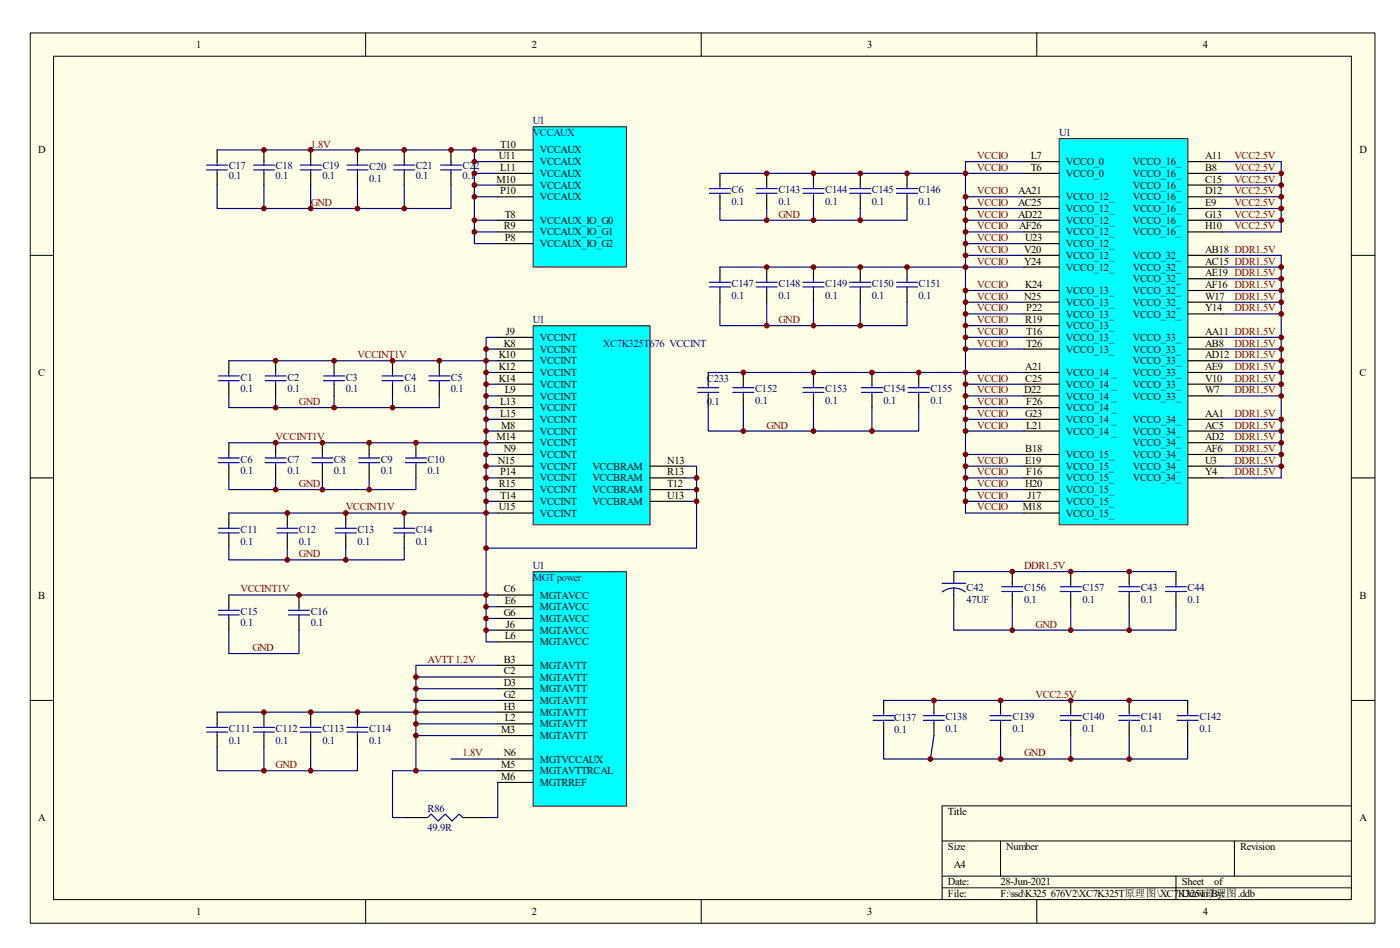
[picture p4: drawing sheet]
<svg xmlns="http://www.w3.org/2000/svg" width="166mm" height="112mm" viewBox="0 0 166 112" stroke-linecap="round" stroke-linejoin="round" font-family="sans-serif">
<defs><g id="words">
<g font-size="1.3">
<text x="23.2" y="5.7">1</text>
<text x="62.9" y="5.7">2</text>
<text x="102.6" y="5.7">3</text>
<text x="142.4" y="5.7">4</text>
<text x="59.2" y="17.4">T10</text>
<text x="4.5" y="18.1">D</text>
<text x="58.8" y="21.6">M10</text>
<text x="59" y="18.8">U11</text>
<text x="59.2" y="20.2">L11</text>
<text x="59.2" y="23">P10</text>
<text x="63.9" y="18.1">VCCAUX</text>
<text x="63.9" y="19.5">VCCAUX</text>
<text x="63.9" y="20.9">VCCAUX</text>
<text x="63.9" y="22.3">VCCAUX</text>
<text x="63.9" y="23.7">VCCAUX</text>
<text x="120.5" y="23">AA21</text>
<text x="122" y="18.8">L7</text>
<text x="122" y="20.2">T6</text>
<text x="126.2" y="19.5">VCCO_0</text>
<text x="126.2" y="20.9">VCCO_0</text>
<text x="126.2" y="23.7">VCCO_12_</text>
<text x="134.1" y="19.5">VCCO_16_</text>
<text x="134.1" y="20.9">VCCO_16_</text>
<text x="134.1" y="22.3">VCCO_16_</text>
<text x="134.1" y="23.7">VCCO_16_</text>
<text x="142.7" y="18.8">A11</text>
<text x="142.7" y="20.2">B8</text>
<text x="142.7" y="21.6">C15</text>
<text x="142.7" y="23">D12</text>
<text x="160.9" y="18.1">D</text>
<text x="59.6" y="27.1">R9</text>
<text x="59.8" y="25.7">T8</text>
<text x="59.8" y="28.5">P8</text>
<text x="63.9" y="26.5">VCCAUX_IO_G0</text>
<text x="63.9" y="27.8">VCCAUX_IO_G1</text>
<text x="63.9" y="29.2">VCCAUX_IO_G2</text>
<text x="120.5" y="24.4">AC25</text>
<text x="120.5" y="25.7">AD22</text>
<text x="120.6" y="27.1">AF26</text>
<text x="121.2" y="29.9">V20</text>
<text x="121.4" y="28.5">U23</text>
<text x="126.2" y="25.1">VCCO_12_</text>
<text x="126.2" y="26.5">VCCO_12_</text>
<text x="126.2" y="27.8">VCCO_12_</text>
<text x="126.2" y="29.2">VCCO_12_</text>
<text x="134.1" y="25.1">VCCO_16_</text>
<text x="134.1" y="26.5">VCCO_16_</text>
<text x="134.1" y="27.8">VCCO_16_</text>
<text x="142.7" y="24.4">E9</text>
<text x="142.7" y="25.7">G13</text>
<text x="142.7" y="27.1">H10</text>
<text x="142.7" y="29.9">AB18 DDR1.5V</text>
<text x="121.2" y="31.3">Y24</text>
<text x="121.2" y="35.4">N25</text>
<text x="121.4" y="34.1">K24</text>
<text x="126.2" y="30.6">VCCO_12_</text>
<text x="126.2" y="32">VCCO_12_</text>
<text x="126.2" y="34.8">VCCO_13_</text>
<text x="134.1" y="30.6">VCCO_32_</text>
<text x="134.1" y="32">VCCO_32_</text>
<text x="134.1" y="33.4">VCCO_32_</text>
<text x="134.1" y="34.8">VCCO_32_</text>
<text x="142.7" y="31.3">AC15 DDR1.5V</text>
<text x="142.7" y="32.7">AE19 DDR1.5V</text>
<text x="142.7" y="34.1">AF16 DDR1.5V</text>
<text x="142.7" y="35.4">W17</text>
<text x="59.6" y="41">K8</text>
<text x="59.9" y="39.6">J9</text>
<text x="63.9" y="41.7">VCCINT</text>
<text x="63.9" y="40.3">VCCINT</text>
<text x="121.4" y="38.2">R19</text>
<text x="121.5" y="36.8">P22</text>
<text x="121.5" y="39.6">T16</text>
<text x="121.5" y="41">T26</text>
<text x="126.2" y="36.2">VCCO_13_</text>
<text x="126.2" y="37.6">VCCO_13_</text>
<text x="126.2" y="38.9">VCCO_13_</text>
<text x="126.2" y="40.3">VCCO_13_</text>
<text x="126.2" y="41.7">VCCO_13_</text>
<text x="134.1" y="36.2">VCCO_32_</text>
<text x="134.1" y="37.6">VCCO_32_</text>
<text x="134.1" y="40.3">VCCO_33_</text>
<text x="134.1" y="41.7">VCCO_33_</text>
<text x="142.7" y="36.8">Y14</text>
<text x="142.7" y="39.6">AA11 DDR1.5V</text>
<text x="142.7" y="41">AB8</text>
<text x="4.5" y="44.5">C</text>
<text x="59" y="45.1">K14</text>
<text x="59" y="43.8">K12</text>
<text x="59" y="42.4">K10</text>
<text x="59.2" y="47.9">L13</text>
<text x="59.8" y="46.5">L9</text>
<text x="63.9" y="45.8">VCCINT</text>
<text x="63.9" y="44.5">VCCINT</text>
<text x="63.9" y="43.1">VCCINT</text>
<text x="63.9" y="47.2">VCCINT</text>
<text x="121.2" y="46.5">D22</text>
<text x="121.4" y="43.8">A21</text>
<text x="121.4" y="45.1">C25</text>
<text x="121.5" y="47.9">F26</text>
<text x="126.2" y="44.5">VCCO_14 _</text>
<text x="126.2" y="45.8">VCCO_14 _</text>
<text x="126.2" y="47.2">VCCO_14 _</text>
<text x="134.1" y="43.1">VCCO_33_</text>
<text x="134.1" y="45.8">VCCO_33_</text>
<text x="134.1" y="44.5">VCCO_33_</text>
<text x="134.1" y="47.2">VCCO_33_</text>
<text x="142.7" y="42.4">AD12 DDR1.5V</text>
<text x="142.7" y="45.1">V10</text>
<text x="142.7" y="43.8">AE9</text>
<text x="142.7" y="46.5">W7</text>
<text x="160.9" y="44.5">C</text>
<text x="58.8" y="52.1">M14</text>
<text x="59.2" y="49.3">L15</text>
<text x="59.3" y="50.7">M8</text>
<text x="59.6" y="53.5">N9</text>
<text x="63.9" y="48.6">VCCINT</text>
<text x="63.9" y="50">VCCINT</text>
<text x="63.9" y="51.4">VCCINT</text>
<text x="63.9" y="52.7">VCCINT</text>
<text x="121.4" y="49.3">G23</text>
<text x="121.4" y="53.5">B18</text>
<text x="121.5" y="50.7">L21</text>
<text x="126.2" y="48.6">VCCO_14 _</text>
<text x="126.2" y="51.4">VCCO_14 _</text>
<text x="126.2" y="50">VCCO_14 _</text>
<text x="134.1" y="50">VCCO_34_</text>
<text x="134.1" y="51.4">VCCO_34_</text>
<text x="134.1" y="52.7">VCCO_34_</text>
<text x="142.7" y="49.3">AA1</text>
<text x="142.7" y="50.7">AC5</text>
<text x="142.7" y="52.1">AD2</text>
<text x="142.7" y="53.5">AF6</text>
<text x="58.9" y="54.9">N15</text>
<text x="59" y="57.6">R15</text>
<text x="59.2" y="56.2">P14</text>
<text x="59.2" y="59">T14</text>
<text x="63.9" y="54.1">VCCINT</text>
<text x="63.9" y="55.5">VCCINT</text>
<text x="63.9" y="56.9">VCCINT</text>
<text x="63.9" y="58.3">VCCINT</text>
<text x="63.9" y="59.7">VCCINT</text>
<text x="70.1" y="55.5">VCCBRAM</text>
<text x="70.1" y="56.9">VCCBRAM</text>
<text x="70.1" y="58.3">VCCBRAM</text>
<text x="70.1" y="59.7">VCCBRAM</text>
<text x="79" y="54.9">N13</text>
<text x="79" y="56.2">R13</text>
<text x="79" y="57.6">T12</text>
<text x="79" y="59">U13</text>
<text x="121.4" y="57.6">H20</text>
<text x="121.4" y="54.9">E19</text>
<text x="121.5" y="56.2">F16</text>
<text x="121.6" y="59">J17</text>
<text x="126.2" y="59.7">VCCO_15_</text>
<text x="126.2" y="58.3">VCCO_15_</text>
<text x="126.2" y="56.9">VCCO_15_</text>
<text x="126.2" y="55.5">VCCO_15_</text>
<text x="126.2" y="54.1">VCCO_15_</text>
<text x="134.1" y="54.1">VCCO_34_</text>
<text x="134.1" y="55.5">VCCO_34_</text>
<text x="134.1" y="56.9">VCCO_34_</text>
<text x="142.7" y="54.9">U3</text>
<text x="142.7" y="56.2">Y4</text>
<text x="59" y="60.4">U15</text>
<text x="63.9" y="61.1">VCCINT</text>
<text x="121.1" y="60.4">M18</text>
<text x="126.2" y="61.1">VCCO_15_</text>
<text x="4.5" y="70.8">B</text>
<text x="59.6" y="70.1">C6</text>
<text x="59.8" y="71.5">E6</text>
<text x="63.9" y="70.8">MGTAVCC</text>
<text x="160.9" y="70.8">B</text>
<text x="59.6" y="72.9">G6</text>
<text x="59.8" y="75.6">L6</text>
<text x="59.9" y="74.3">J6</text>
<text x="63.9" y="72.2">MGTAVCC</text>
<text x="63.9" y="73.5">MGTAVCC</text>
<text x="63.9" y="74.9">MGTAVCC</text>
<text x="63.9" y="76.3">MGTAVCC</text>
<text x="59.6" y="78.4">B3</text>
<text x="59.6" y="79.8">C2</text>
<text x="59.6" y="81.2">D3</text>
<text x="59.6" y="82.6">G2</text>
<text x="59.6" y="83.9">H3</text>
<text x="63.9" y="79.1">MGTAVTT</text>
<text x="63.9" y="80.5">MGTAVTT</text>
<text x="63.9" y="81.9">MGTAVTT</text>
<text x="63.9" y="83.2">MGTAVTT</text>
<text x="59.3" y="86.7">M3</text>
<text x="59.6" y="89.5">N6</text>
<text x="59.8" y="85.3">L2</text>
<text x="63.9" y="84.6">MGTAVTT</text>
<text x="63.9" y="86">MGTAVTT</text>
<text x="63.9" y="87.4">MGTAVTT</text>
<text x="59.3" y="90.8">M5</text>
<text x="59.3" y="92.2">M6</text>
<text x="63.9" y="90.2">MGTVCCAUX</text>
<text x="63.9" y="91.6">MGTAVTTRCAL</text>
<text x="63.9" y="92.9">MGTRREF</text>
<text x="4.5" y="97.1">A</text>
<text x="112.2" y="96.4">Title</text>
<text x="112.2" y="100.5">Size</text>
<text x="119.1" y="100.5">Number</text>
<text x="146.8" y="100.5">Revision</text>
<text x="160.9" y="97.1">A</text>
<text x="112.2" y="104.7">Date:</text>
<text x="112.2" y="106.1">File:</text>
<text x="112.9" y="102.6">A4</text>
<text x="118.4" y="104.7">28-Jun-2021</text>
<text x="118.4" y="106.1">F:\ssd\K325_676V2\XC7K325T原理图\XC7</text>
<text x="139.5" y="106.1">KD3r2a5wn By:</text>
<text x="139.9" y="104.7">Sheet</text>
<text x="142" y="106.1">T原理图.ddb</text>
<text x="143.7" y="104.7">of</text>
<text x="23.2" y="108.2">1</text>
<text x="62.9" y="108.2">2</text>
<text x="102.6" y="108.2">3</text>
<text x="142.4" y="108.2">4</text>
</g>
<g font-size="1.3" fill="#800000">
<text x="36.8" y="17.4">1.8V</text>
<text x="115.7" y="18.8">VCCIO</text>
<text x="115.7" y="20.2">VCCIO</text>
<text x="115.7" y="23">VCCIO</text>
<text x="146.1" y="18.8">VCC2.5V</text>
<text x="146.1" y="20.2">VCC2.5V</text>
<text x="146.1" y="21.6">VCC2.5V</text>
<text x="146.1" y="23">VCC2.5V</text>
<text x="36.8" y="24.4">GND</text>
<text x="92.1" y="25.7">GND</text>
<text x="115.7" y="24.4">VCCIO</text>
<text x="115.7" y="25.7">VCCIO</text>
<text x="115.7" y="27.1">VCCIO</text>
<text x="115.7" y="28.5">VCCIO</text>
<text x="115.7" y="29.9">VCCIO</text>
<text x="146.1" y="24.4">VCC2.5V</text>
<text x="146.1" y="25.7">VCC2.5V</text>
<text x="146.1" y="27.1">VCC2.5V</text>
<text x="115.7" y="31.3">VCCIO</text>
<text x="115.7" y="34.1">VCCIO</text>
<text x="115.7" y="35.4">VCCIO</text>
<text x="146.1" y="35.4">DDR1.5V</text>
<text x="92.1" y="38.2">GND</text>
<text x="115.7" y="36.8">VCCIO</text>
<text x="115.7" y="38.2">VCCIO</text>
<text x="115.7" y="39.6">VCCIO</text>
<text x="115.7" y="41">VCCIO</text>
<text x="146.1" y="41">DDR1.5V</text>
<text x="146.1" y="36.8">DDR1.5V</text>
<text x="35.4" y="47.9">GND</text>
<text x="42.3" y="42.4">VCCINT1V</text>
<text x="115.7" y="47.9">VCCIO</text>
<text x="115.7" y="46.5">VCCIO</text>
<text x="115.7" y="45.1">VCCIO</text>
<text x="146.1" y="46.5">DDR1.5V</text>
<text x="146.1" y="45.1">DDR1.5V</text>
<text x="146.1" y="43.8">DDR1.5V</text>
<text x="32.6" y="52.1">VCCINT1V</text>
<text x="90.8" y="50.7">GND</text>
<text x="115.7" y="50.7">VCCIO</text>
<text x="115.7" y="49.3">VCCIO</text>
<text x="146.1" y="53.5">DDR1.5V</text>
<text x="146.1" y="52.1">DDR1.5V</text>
<text x="146.1" y="50.7">DDR1.5V</text>
<text x="146.1" y="49.3">DDR1.5V</text>
<text x="35.4" y="57.6">GND</text>
<text x="115.7" y="59">VCCIO</text>
<text x="115.7" y="57.6">VCCIO</text>
<text x="115.7" y="56.2">VCCIO</text>
<text x="115.7" y="54.9">VCCIO</text>
<text x="146.1" y="56.2">DDR1.5V</text>
<text x="146.1" y="54.9">DDR1.5V</text>
<text x="35.4" y="65.9">GND</text>
<text x="40.9" y="60.4">VCCINT1V</text>
<text x="115.7" y="60.4">VCCIO</text>
<text x="28.5" y="70.1">VCCINT1V</text>
<text x="121.2" y="67.3">DDR1.5V</text>
<text x="29.9" y="77">GND</text>
<text x="122.6" y="74.3">GND</text>
<text x="50.6" y="78.4">AVTT1.2V</text>
<text x="122.6" y="82.6">VCC2.5V</text>
<text x="54.8" y="89.5">1.8V</text>
<text x="121.2" y="89.5">GND</text>
<text x="32.6" y="90.8">GND</text>
</g>
<g font-size="1.3" fill="#000080">
<text x="63.1" y="16">VCCAUX</text>
<text x="63.1" y="14.7">U1</text>
<text x="125.4" y="16">U1</text>
<text x="27.1" y="19.9">C17</text>
<text x="27.1" y="21.2">0.1</text>
<text x="32.6" y="19.9">C18</text>
<text x="32.6" y="21.2">0.1</text>
<text x="38.2" y="19.9">C19</text>
<text x="38.2" y="21.2">0.1</text>
<text x="43.7" y="20.1">C20</text>
<text x="43.7" y="21.5">0.1</text>
<text x="49.2" y="19.9">C21</text>
<text x="49.2" y="21.2">0.1</text>
<text x="54.8" y="19.9">C2</text>
<text x="54.8" y="21.2">0.1</text>
<text x="56.2" y="19.9">2</text>
<text x="86.6" y="22.9">C6</text>
<text x="92.1" y="22.9">C143</text>
<text x="97.7" y="22.9">C144</text>
<text x="103.2" y="22.9">C145</text>
<text x="108.7" y="22.9">C146</text>
<text x="86.6" y="24.2">0.1</text>
<text x="92.1" y="24.2">0.1</text>
<text x="97.7" y="24.2">0.1</text>
<text x="103.2" y="24.2">0.1</text>
<text x="108.7" y="24.2">0.1</text>
<text x="86.6" y="33.9">C147</text>
<text x="86.6" y="35.3">0.1</text>
<text x="92.1" y="33.9">C148</text>
<text x="92.1" y="35.3">0.1</text>
<text x="97.7" y="33.9">C149</text>
<text x="97.7" y="35.3">0.1</text>
<text x="103.2" y="33.9">C150</text>
<text x="103.2" y="35.3">0.1</text>
<text x="108.7" y="33.9">C151</text>
<text x="108.7" y="35.3">0.1</text>
<text x="63.1" y="38.2">U1</text>
<text x="71.4" y="41">XC7K325T676 VCCINT</text>
<text x="28.5" y="45">C1</text>
<text x="28.5" y="46.4">0.1</text>
<text x="34" y="45">C2</text>
<text x="34" y="46.4">0.1</text>
<text x="40.9" y="45">C3</text>
<text x="40.9" y="46.4">0.1</text>
<text x="47.9" y="45">C4</text>
<text x="47.9" y="46.4">0.1</text>
<text x="53.4" y="45">C5</text>
<text x="53.4" y="46.4">0.1</text>
<text x="83.7" y="45.1">C233</text>
<text x="83.7" y="47.9">0.1</text>
<text x="89.4" y="46.4">C152</text>
<text x="89.4" y="47.8">0.1</text>
<text x="97.7" y="46.4">C153</text>
<text x="97.7" y="47.8">0.1</text>
<text x="104.6" y="46.4">C154</text>
<text x="104.6" y="47.8">0.1</text>
<text x="110.1" y="46.4">C155</text>
<text x="110.1" y="47.8">0.1</text>
<text x="28.5" y="54.7">C6</text>
<text x="28.5" y="56.1">0.1</text>
<text x="34" y="54.7">C7</text>
<text x="34" y="56.1">0.1</text>
<text x="39.5" y="54.7">C8</text>
<text x="39.5" y="56.1">0.1</text>
<text x="45.1" y="54.7">C9</text>
<text x="45.1" y="56.1">0.1</text>
<text x="50.6" y="54.7">C10</text>
<text x="50.6" y="56.1">0.1</text>
<text x="28.5" y="63">C11</text>
<text x="28.5" y="64.4">0.1</text>
<text x="35.4" y="63">C12</text>
<text x="35.4" y="64.4">0.1</text>
<text x="42.3" y="63">C13</text>
<text x="42.3" y="64.4">0.1</text>
<text x="49.2" y="63">C14</text>
<text x="49.2" y="64.4">0.1</text>
<text x="63.1" y="68.7">MGTpower</text>
<text x="63.1" y="67.3">U1</text>
<text x="114.4" y="69.9">C42</text>
<text x="114.4" y="71.3">47UF</text>
<text x="121.2" y="69.9">C156</text>
<text x="121.2" y="71.3">0.1</text>
<text x="128.1" y="69.9">C157</text>
<text x="128.1" y="71.3">0.1</text>
<text x="135" y="69.9">C43</text>
<text x="135" y="71.3">0.1</text>
<text x="140.6" y="69.9">C44</text>
<text x="140.6" y="71.3">0.1</text>
<text x="28.5" y="72.7">C15</text>
<text x="28.5" y="74.1">0.1</text>
<text x="36.8" y="72.7">C16</text>
<text x="36.8" y="74.1">0.1</text>
<text x="27.1" y="86.6">C111</text>
<text x="27.1" y="88">0.1</text>
<text x="32.6" y="86.6">C112</text>
<text x="32.6" y="88">0.1</text>
<text x="38.2" y="86.6">C113</text>
<text x="38.2" y="88">0.1</text>
<text x="43.7" y="86.6">C114</text>
<text x="43.7" y="88">0.1</text>
<text x="105.9" y="85.3">C137</text>
<text x="105.9" y="86.7">0.1</text>
<text x="111.9" y="85.2">C138</text>
<text x="111.9" y="86.6">0.1</text>
<text x="119.8" y="85.2">C139</text>
<text x="119.8" y="86.6">0.1</text>
<text x="128.1" y="85.2">C140</text>
<text x="128.1" y="86.6">0.1</text>
<text x="135" y="85.2">C141</text>
<text x="135" y="86.6">0.1</text>
<text x="142" y="85.2">C142</text>
<text x="142" y="86.6">0.1</text>
<text x="50.6" y="96">R86</text>
<text x="50.6" y="98.2">49.9R</text>
</g>
</g></defs>
<path d="M3.5 3.9h159.3v105.3h-159.3z" fill-rule="evenodd" fill="#ffffe8"/>
<g fill="none" stroke="#000" stroke-width=".12">
<path d="M3.6 3.9h159.2v105.3h-159.2zM6.3 6.6h153.7v99.8h-153.7zM43.3 3.9v2.7M83 3.9v2.7M122.7 3.9v2.7M3.6 30.2h2.7M160 30.2h2.7M3.6 56.5h2.7M160 56.5h2.7M3.6 82.8h2.7M111.5 99.5h48.5M118.4 99.5v4.1"/>
<path d="M146.1 99.5v4.1M160 82.8h2.7M160 95.3h-48.5v11.1M43.3 106.4v2.7M83 106.4v2.7M111.5 103.6h48.5M111.5 105h48.5M122.7 106.4v2.7M139.2 103.6v2.8"/>
</g>
<path d="M63.1 15h11.1v16.6h-11.1z" fill-rule="evenodd" fill="#0ff"/>
<path d="M63.1 15h11.1v16.6h-11.1z" fill="none" stroke="#800000" stroke-width=".12"/>
<path d="M58.9 17.7h4.2M58.9 19.1h4.2M58.9 20.5h4.2M58.9 21.9h4.2M58.9 23.3h4.2M58.9 26h4.2M58.9 27.4h4.2M58.9 28.8h4.2" fill="none" stroke="#000" stroke-width=".14"/>
<path d="M125.4 16.4h15.2v45.7h-15.2z" fill-rule="evenodd" fill="#0ff"/>
<path d="M125.4 16.4h15.2v45.7h-15.2z" fill="none" stroke="#800000" stroke-width=".12"/>
<g fill="none" stroke="#000" stroke-width=".14">
<path d="M25.7 17.7v1.4M31.2 17.7v1.4M36.8 17.7v1.4M42.3 17.7v1.4M47.8 17.7v1.4M53.4 17.7v1.4M121.2 19.1h4.2M140.6 19.1h4.1M25.7 20.5v1.4M31.2 20.5v1.4M36.8 20.5v1.4M42.3 20.5v1.4"/>
<path d="M47.8 20.5v1.4M53.4 20.5v1.4M121.2 20.5h4.2M121.2 23.3h4.2M121.2 24.7h4.2M121.2 26h4.2M121.2 27.4h4.2M121.2 28.8h4.2M121.2 30.2h4.2M121.2 31.6h4.2M121.2 34.4h4.2M121.2 35.7h4.2"/>
<path d="M121.2 37.1h4.2M121.2 38.5h4.2M121.2 39.9h4.2M140.6 20.5h4.1M140.6 23.3h4.1M140.6 24.7h4.1M140.6 26h4.1M140.6 27.4h4.1M140.6 30.2h4.1M140.6 31.6h4.1M140.6 34.4h4.1M140.6 35.7h4.1"/>
<path d="M140.6 37.1h4.1M140.6 39.9h4.1M140.6 21.9h4.1M140.6 33h4.1M121.2 41.3h4.2M121.2 44h4.2M121.2 45.4h4.2M121.2 46.8h4.2M121.2 48.2h4.2M121.2 51h4.2M121.2 49.6h4.2M121.2 59.3h4.2"/>
<path d="M121.2 57.9h4.2M121.2 56.5h4.2M121.2 55.1h4.2M121.2 53.7h4.2M140.6 41.3h4.1M140.6 44h4.1M140.6 45.4h4.1M140.6 46.8h4.1M140.6 51h4.1M140.6 49.6h4.1M140.6 56.5h4.1M140.6 55.1h4.1"/>
<path d="M140.6 53.7h4.1M140.6 42.7h4.1M140.6 52.4h4.1M121.2 60.7h4.2"/>
</g>
<g fill="none" stroke="#000080" stroke-width=".14">
<path d="M25.7 17.7h30.5M56.2 19.1h2.7M58.9 17.7h-2.7v11.1h2.7M25.7 21.9v2.8h27.7v-2.8M31.2 21.9v2.8M36.8 21.9v2.8M42.3 21.9v2.8M47.8 21.9v2.8M56.2 27.4h2.7M56.2 26h2.7M56.2 23.3h2.7M56.2 21.9h2.7"/>
<path d="M56.2 20.5h2.7"/>
</g>
<g fill="none" stroke="#00f" stroke-width=".14">
<path d="M24.5 19.5h2.4M25.7 19.1v.4M30 19.5h2.5M31.2 19.1v.4M35.5 19.5h2.5M36.8 19.1v.4M41.1 19.5h2.5M42.3 19.1v.4M46.6 19.5h2.5M47.8 19.1v.4M52.1 19.5h2.5M53.4 19.1v.4"/>
<path d="M24.5 20.1h2.4M25.7 20.1v.4M30 20.1h2.5M31.2 20.1v.4M35.5 20.1h2.5M36.8 20.1v.4M41.1 20.1h2.5M42.3 20.1v.4M46.6 20.1h2.5M47.8 20.1v.4M52.1 20.1h2.5M53.4 20.1v.4"/>
</g>
<path d="M63.1 38.5h13.8v23.6h-13.8z" fill-rule="evenodd" fill="#0ff"/>
<path d="M63.1 38.5h13.8v23.6h-13.8z" fill="none" stroke="#800000" stroke-width=".12"/>
<g fill="none" stroke="#000" stroke-width=".14">
<path d="M58.9 39.9h4.2M58.9 45.4h4.2M58.9 44h4.2M58.9 42.7h4.2M58.9 41.3h4.2M58.9 46.8h4.2M58.9 48.2h4.2M58.9 49.6h4.2M58.9 51h4.2M58.9 52.4h4.2M58.9 53.7h4.2M58.9 55.1h4.2"/>
<path d="M58.9 56.5h4.2M58.9 57.9h4.2M58.9 59.3h4.2M76.9 55.1h4.2M76.9 56.5h4.2M76.9 57.9h4.2M76.9 59.3h4.2M58.9 60.7h4.2"/>
</g>
<path d="M63.1 67.6h11.1v27.7h-11.1z" fill-rule="evenodd" fill="#0ff"/>
<path d="M63.1 67.6h11.1v27.7h-11.1z" fill="none" stroke="#800000" stroke-width=".12"/>
<g fill="none" stroke="#000" stroke-width=".14">
<path d="M27.1 42.7v1.3M27.1 45.4v1.4M27.1 52.4v1.3M27.1 55.1v1.4M32.6 42.7v1.3M32.6 45.4v1.4M32.6 52.4v1.3M32.6 55.1v1.4M38.2 52.4v1.3M38.2 55.1v1.4M39.5 42.7v1.3M39.5 45.4v1.4"/>
<path d="M43.7 52.4v1.3M43.7 55.1v1.4M46.5 42.7v1.3M46.5 45.4v1.4M49.2 52.4v1.3M49.2 55.1v1.4M52 42.7v1.3M52 45.4v1.4M27.1 60.7v1.4M27.1 63.4v1.4M27.1 70.4v1.3M27.1 73.1v1.4"/>
<path d="M34 60.7v1.4M34 63.4v1.4M35.4 70.4v1.3M35.4 73.1v1.4M40.9 60.7v1.4M40.9 63.4v1.4M47.8 60.7v1.4M47.8 63.4v1.4M58.9 70.4h4.2M58.9 71.7h4.2M58.9 73.1h4.2M58.9 74.5h4.2"/>
<path d="M58.9 75.9h4.2M58.9 78.7h4.2M25.7 84.2v1.4M25.7 87v1.4M31.2 84.2v1.4M31.2 87v1.4M36.8 84.2v1.4M36.8 87v1.4M42.3 84.2v1.4M42.3 87v1.4M47.8 96.7h2.8M54.8 96.7h2.7"/>
<path d="M58.9 80.1h4.2M58.9 81.4h4.2M58.9 82.8h4.2M58.9 84.2h4.2M58.9 85.6h4.2M58.9 87h4.2M58.9 89.8h4.2M58.9 91.1h4.2M58.9 92.5h4.2"/>
</g>
<g fill="none" stroke="#000080" stroke-width=".14">
<path d="M114.3 19.1h6.9M144.7 19.1h7M58.9 39.9h-1.4v36h1.4M114.3 20.5h6.9M114.3 23.3h6.9M114.3 24.7h6.9M114.3 26h6.9M114.3 27.4h6.9M114.3 28.8h6.9M114.3 30.2h6.9M114.3 31.6h6.9M114.3 34.4h6.9"/>
<path d="M114.3 35.7h6.9M114.3 37.1h6.9M114.3 38.5h6.9M114.3 39.9h6.9M144.7 20.5h7M144.7 23.3h7M144.7 24.7h7M144.7 26h7M144.7 27.4h7M144.7 30.2h7M144.7 31.6h7M144.7 34.4h7"/>
<path d="M144.7 35.7h7M144.7 37.1h7M144.7 39.9h7M144.7 33h7M144.7 21.9h7M27.1 56.5v1.4h22.1v-1.4M27.1 46.8v1.4h24.9v-1.4M27.1 42.7h31.8M27.1 52.4h31.8M32.6 46.8v1.4M32.6 56.5v1.4M38.2 56.5v1.4"/>
<path d="M39.5 46.8v1.4M43.7 56.5v1.4M46.5 46.8v1.4M57.5 56.5h1.4M57.5 57.9h1.4M57.5 59.3h1.4M57.5 41.3h1.4M57.5 44h1.4M57.5 45.4h1.4M57.5 46.8h1.4M57.5 48.2h1.4M57.5 49.6h1.4"/>
<path d="M57.5 51h1.4M57.5 53.7h1.4M57.5 55.1h1.4M81.1 55.1h1.4v9.7h-25M81.1 56.5h1.4M81.1 57.9h1.4M81.1 59.3h1.4M114.3 56.5h6.9M114.3 57.9h6.9M114.3 59.3h6.9M114.3 41.3h6.9M114.3 44h6.9"/>
<path d="M114.3 45.4h6.9M114.3 46.8h6.9M114.3 48.2h6.9M114.3 49.6h6.9M114.3 51h6.9M114.3 53.7h6.9M114.3 55.1h6.9M144.7 56.5h7M144.7 41.3h7M144.7 42.7h7M144.7 44h7M144.7 45.4h7"/>
<path d="M144.7 46.8h7M144.7 49.6h7M144.7 51h7M144.7 52.4h7M144.7 53.7h7M144.7 55.1h7M27.1 74.5v2.8h8.3v-2.8M27.1 64.8v1.4h20.7v-1.4M27.1 70.4h31.8M27.1 60.7h31.8M34 64.8v1.4M40.9 64.8v1.4"/>
<path d="M57.5 71.7h1.4M57.5 73.1h1.4M57.5 74.5h1.4M58.9 78.7h-9.7v12.4h9.7M114.3 60.7h6.9M25.7 88.4v2.7h16.6v-2.7M25.7 84.2h33.2M31.2 88.4v2.7M36.8 88.4v2.7M49.2 91.1h-2.7v5.6h1.3M49.2 80.1h9.7M49.2 81.4h9.7"/>
<path d="M49.2 82.8h9.7M49.2 85.6h9.7M49.2 87h9.7M53.4 89.8h5.5M58.9 92.5v4.2h-1.4"/>
</g>
<g fill="none" stroke="#00f" stroke-width=".14">
<path d="M25.8 45h2.5M25.8 44.5h2.5M25.8 54.7h2.5M25.8 54.2h2.5M27.1 44v.5M27.1 45v.4M27.1 53.7v.5M27.1 54.7v.4M31.4 45h2.5M31.4 44.5h2.5M31.4 54.7h2.5M31.4 54.2h2.5"/>
<path d="M32.6 44v.5M32.6 45v.4M32.6 53.7v.5M32.6 54.7v.4M36.9 54.7h2.5M36.9 54.2h2.5M38.2 53.7v.5M38.2 54.7v.4M38.3 45h2.5M38.3 44.5h2.5M39.5 44v.5M39.5 45v.4"/>
<path d="M42.5 54.7h2.4M42.5 54.2h2.4M43.7 53.7v.5M43.7 54.7v.4M45.2 45h2.5M45.2 44.5h2.5M46.5 44v.5M46.5 45v.4M48 54.7h2.5M48 54.2h2.5M49.2 53.7v.5M49.2 54.7v.4"/>
<path d="M50.8 45h2.4M50.8 44.5h2.4M52 44v.5M52 45v.4M25.8 63h2.5M25.8 62.5h2.5M25.8 72.7h2.5M25.8 72.2h2.5M27.1 62.1v.4M27.1 63v.4M27.1 71.7v.5M27.1 72.7v.4"/>
<path d="M32.8 63h2.5M32.8 62.5h2.5M34 62.1v.4M34 63v.4M34.1 72.7h2.5M34.1 72.2h2.5M35.4 71.7v.5M35.4 72.7v.4M39.7 63h2.5M39.7 62.5h2.5M40.9 62.1v.4M40.9 63v.4"/>
<path d="M46.6 63h2.5M46.6 62.5h2.5M47.8 62.1v.4M47.8 63v.4M24.5 86.6h2.4M24.5 86h2.4M25.7 85.6v.4M25.7 86.6v.4M30 86.6h2.5M30 86h2.5M31.2 85.6v.4M31.2 86.6v.4"/>
<path d="M35.5 86.6h2.5M35.5 86h2.5M36.8 85.6v.4M36.8 86.6v.4M41.1 86.6h2.5M41.1 86h2.5M42.3 85.6v.4M42.3 86.6v.4M50.6 96.7l.4-.4 .9 .8 .8-.8 .8 .8 .9-.8 .4 .4"/>
</g>
<circle cx="47.8" cy="24.7" r=".28" fill="#800000"/>
<circle cx="47.8" cy="24.7" r=".28" fill="none" stroke="#800000" stroke-width=".12"/>
<circle cx="56.2" cy="17.7" r=".28" fill="#800000"/>
<circle cx="56.2" cy="17.7" r=".28" fill="none" stroke="#800000" stroke-width=".12"/>
<circle cx="56.2" cy="27.4" r=".28" fill="#800000"/>
<circle cx="56.2" cy="27.4" r=".28" fill="none" stroke="#800000" stroke-width=".12"/>
<circle cx="56.2" cy="26" r=".28" fill="#800000"/>
<circle cx="56.2" cy="26" r=".28" fill="none" stroke="#800000" stroke-width=".12"/>
<circle cx="56.2" cy="23.3" r=".28" fill="#800000"/>
<circle cx="56.2" cy="23.3" r=".28" fill="none" stroke="#800000" stroke-width=".12"/>
<circle cx="56.2" cy="21.9" r=".28" fill="#800000"/>
<circle cx="56.2" cy="21.9" r=".28" fill="none" stroke="#800000" stroke-width=".12"/>
<circle cx="56.2" cy="20.5" r=".28" fill="#800000"/>
<circle cx="56.2" cy="20.5" r=".28" fill="none" stroke="#800000" stroke-width=".12"/>
<circle cx="56.2" cy="19.1" r=".28" fill="#800000"/>
<circle cx="56.2" cy="19.1" r=".28" fill="none" stroke="#800000" stroke-width=".12"/>
<circle cx="31.2" cy="24.7" r=".28" fill="#800000"/>
<circle cx="31.2" cy="24.7" r=".28" fill="none" stroke="#800000" stroke-width=".12"/>
<circle cx="42.3" cy="17.7" r=".28" fill="#800000"/>
<circle cx="42.3" cy="17.7" r=".28" fill="none" stroke="#800000" stroke-width=".12"/>
<circle cx="36.8" cy="24.7" r=".28" fill="#800000"/>
<circle cx="36.8" cy="24.7" r=".28" fill="none" stroke="#800000" stroke-width=".12"/>
<circle cx="47.8" cy="17.7" r=".28" fill="#800000"/>
<circle cx="47.8" cy="17.7" r=".28" fill="none" stroke="#800000" stroke-width=".12"/>
<circle cx="42.3" cy="24.7" r=".28" fill="#800000"/>
<circle cx="42.3" cy="24.7" r=".28" fill="none" stroke="#800000" stroke-width=".12"/>
<circle cx="53.4" cy="17.7" r=".28" fill="#800000"/>
<circle cx="53.4" cy="17.7" r=".28" fill="none" stroke="#800000" stroke-width=".12"/>
<circle cx="31.2" cy="17.7" r=".28" fill="#800000"/>
<circle cx="31.2" cy="17.7" r=".28" fill="none" stroke="#800000" stroke-width=".12"/>
<circle cx="36.8" cy="17.7" r=".28" fill="#800000"/>
<circle cx="36.8" cy="17.7" r=".28" fill="none" stroke="#800000" stroke-width=".12"/>
<circle cx="47.8" cy="60.7" r=".28" fill="#800000"/>
<circle cx="47.8" cy="60.7" r=".28" fill="none" stroke="#800000" stroke-width=".12"/>
<circle cx="46.5" cy="42.7" r=".28" fill="#800000"/>
<circle cx="46.5" cy="42.7" r=".28" fill="none" stroke="#800000" stroke-width=".12"/>
<circle cx="57.5" cy="64.8" r=".28" fill="#800000"/>
<circle cx="57.5" cy="64.8" r=".28" fill="none" stroke="#800000" stroke-width=".12"/>
<circle cx="57.5" cy="70.4" r=".28" fill="#800000"/>
<circle cx="57.5" cy="70.4" r=".28" fill="none" stroke="#800000" stroke-width=".12"/>
<circle cx="57.5" cy="71.7" r=".28" fill="#800000"/>
<circle cx="57.5" cy="71.7" r=".28" fill="none" stroke="#800000" stroke-width=".12"/>
<circle cx="57.5" cy="73.1" r=".28" fill="#800000"/>
<circle cx="57.5" cy="73.1" r=".28" fill="none" stroke="#800000" stroke-width=".12"/>
<circle cx="57.5" cy="74.5" r=".28" fill="#800000"/>
<circle cx="57.5" cy="74.5" r=".28" fill="none" stroke="#800000" stroke-width=".12"/>
<circle cx="82.5" cy="56.5" r=".28" fill="#800000"/>
<circle cx="82.5" cy="56.5" r=".28" fill="none" stroke="#800000" stroke-width=".12"/>
<circle cx="82.5" cy="57.9" r=".28" fill="#800000"/>
<circle cx="82.5" cy="57.9" r=".28" fill="none" stroke="#800000" stroke-width=".12"/>
<circle cx="82.5" cy="59.3" r=".28" fill="#800000"/>
<circle cx="82.5" cy="59.3" r=".28" fill="none" stroke="#800000" stroke-width=".12"/>
<circle cx="57.5" cy="41.3" r=".28" fill="#800000"/>
<circle cx="57.5" cy="41.3" r=".28" fill="none" stroke="#800000" stroke-width=".12"/>
<circle cx="57.5" cy="42.7" r=".28" fill="#800000"/>
<circle cx="57.5" cy="42.7" r=".28" fill="none" stroke="#800000" stroke-width=".12"/>
<circle cx="57.5" cy="44" r=".28" fill="#800000"/>
<circle cx="57.5" cy="44" r=".28" fill="none" stroke="#800000" stroke-width=".12"/>
<circle cx="46.5" cy="48.2" r=".28" fill="#800000"/>
<circle cx="46.5" cy="48.2" r=".28" fill="none" stroke="#800000" stroke-width=".12"/>
<circle cx="57.5" cy="45.4" r=".28" fill="#800000"/>
<circle cx="57.5" cy="45.4" r=".28" fill="none" stroke="#800000" stroke-width=".12"/>
<circle cx="57.5" cy="46.8" r=".28" fill="#800000"/>
<circle cx="57.5" cy="46.8" r=".28" fill="none" stroke="#800000" stroke-width=".12"/>
<circle cx="57.5" cy="48.2" r=".28" fill="#800000"/>
<circle cx="57.5" cy="48.2" r=".28" fill="none" stroke="#800000" stroke-width=".12"/>
<circle cx="57.5" cy="49.6" r=".28" fill="#800000"/>
<circle cx="57.5" cy="49.6" r=".28" fill="none" stroke="#800000" stroke-width=".12"/>
<circle cx="57.5" cy="51" r=".28" fill="#800000"/>
<circle cx="57.5" cy="51" r=".28" fill="none" stroke="#800000" stroke-width=".12"/>
<circle cx="57.5" cy="52.4" r=".28" fill="#800000"/>
<circle cx="57.5" cy="52.4" r=".28" fill="none" stroke="#800000" stroke-width=".12"/>
<circle cx="57.5" cy="53.7" r=".28" fill="#800000"/>
<circle cx="57.5" cy="53.7" r=".28" fill="none" stroke="#800000" stroke-width=".12"/>
<circle cx="57.5" cy="55.1" r=".28" fill="#800000"/>
<circle cx="57.5" cy="55.1" r=".28" fill="none" stroke="#800000" stroke-width=".12"/>
<circle cx="57.5" cy="56.5" r=".28" fill="#800000"/>
<circle cx="57.5" cy="56.5" r=".28" fill="none" stroke="#800000" stroke-width=".12"/>
<circle cx="57.5" cy="57.9" r=".28" fill="#800000"/>
<circle cx="57.5" cy="57.9" r=".28" fill="none" stroke="#800000" stroke-width=".12"/>
<circle cx="57.5" cy="59.3" r=".28" fill="#800000"/>
<circle cx="57.5" cy="59.3" r=".28" fill="none" stroke="#800000" stroke-width=".12"/>
<circle cx="57.5" cy="60.7" r=".28" fill="#800000"/>
<circle cx="57.5" cy="60.7" r=".28" fill="none" stroke="#800000" stroke-width=".12"/>
<circle cx="32.6" cy="42.7" r=".28" fill="#800000"/>
<circle cx="32.6" cy="42.7" r=".28" fill="none" stroke="#800000" stroke-width=".12"/>
<circle cx="39.5" cy="42.7" r=".28" fill="#800000"/>
<circle cx="39.5" cy="42.7" r=".28" fill="none" stroke="#800000" stroke-width=".12"/>
<circle cx="52" cy="42.7" r=".28" fill="#800000"/>
<circle cx="52" cy="42.7" r=".28" fill="none" stroke="#800000" stroke-width=".12"/>
<circle cx="32.6" cy="52.4" r=".28" fill="#800000"/>
<circle cx="32.6" cy="52.4" r=".28" fill="none" stroke="#800000" stroke-width=".12"/>
<circle cx="38.2" cy="52.4" r=".28" fill="#800000"/>
<circle cx="38.2" cy="52.4" r=".28" fill="none" stroke="#800000" stroke-width=".12"/>
<circle cx="43.7" cy="52.4" r=".28" fill="#800000"/>
<circle cx="43.7" cy="52.4" r=".28" fill="none" stroke="#800000" stroke-width=".12"/>
<circle cx="49.2" cy="52.4" r=".28" fill="#800000"/>
<circle cx="49.2" cy="52.4" r=".28" fill="none" stroke="#800000" stroke-width=".12"/>
<circle cx="34" cy="60.7" r=".28" fill="#800000"/>
<circle cx="34" cy="60.7" r=".28" fill="none" stroke="#800000" stroke-width=".12"/>
<circle cx="40.9" cy="60.7" r=".28" fill="#800000"/>
<circle cx="40.9" cy="60.7" r=".28" fill="none" stroke="#800000" stroke-width=".12"/>
<circle cx="35.4" cy="70.4" r=".28" fill="#800000"/>
<circle cx="35.4" cy="70.4" r=".28" fill="none" stroke="#800000" stroke-width=".12"/>
<circle cx="34" cy="66.2" r=".28" fill="#800000"/>
<circle cx="34" cy="66.2" r=".28" fill="none" stroke="#800000" stroke-width=".12"/>
<circle cx="40.9" cy="66.2" r=".28" fill="#800000"/>
<circle cx="40.9" cy="66.2" r=".28" fill="none" stroke="#800000" stroke-width=".12"/>
<circle cx="32.6" cy="57.9" r=".28" fill="#800000"/>
<circle cx="32.6" cy="57.9" r=".28" fill="none" stroke="#800000" stroke-width=".12"/>
<circle cx="38.2" cy="57.9" r=".28" fill="#800000"/>
<circle cx="38.2" cy="57.9" r=".28" fill="none" stroke="#800000" stroke-width=".12"/>
<circle cx="43.7" cy="57.9" r=".28" fill="#800000"/>
<circle cx="43.7" cy="57.9" r=".28" fill="none" stroke="#800000" stroke-width=".12"/>
<circle cx="32.6" cy="48.2" r=".28" fill="#800000"/>
<circle cx="32.6" cy="48.2" r=".28" fill="none" stroke="#800000" stroke-width=".12"/>
<circle cx="39.5" cy="48.2" r=".28" fill="#800000"/>
<circle cx="39.5" cy="48.2" r=".28" fill="none" stroke="#800000" stroke-width=".12"/>
<circle cx="49.2" cy="91.1" r=".28" fill="#800000"/>
<circle cx="49.2" cy="91.1" r=".28" fill="none" stroke="#800000" stroke-width=".12"/>
<circle cx="49.2" cy="80.1" r=".28" fill="#800000"/>
<circle cx="49.2" cy="80.1" r=".28" fill="none" stroke="#800000" stroke-width=".12"/>
<circle cx="49.2" cy="81.4" r=".28" fill="#800000"/>
<circle cx="49.2" cy="81.4" r=".28" fill="none" stroke="#800000" stroke-width=".12"/>
<circle cx="49.2" cy="82.8" r=".28" fill="#800000"/>
<circle cx="49.2" cy="82.8" r=".28" fill="none" stroke="#800000" stroke-width=".12"/>
<circle cx="49.2" cy="84.2" r=".28" fill="#800000"/>
<circle cx="49.2" cy="84.2" r=".28" fill="none" stroke="#800000" stroke-width=".12"/>
<circle cx="49.2" cy="85.6" r=".28" fill="#800000"/>
<circle cx="49.2" cy="85.6" r=".28" fill="none" stroke="#800000" stroke-width=".12"/>
<circle cx="49.2" cy="87" r=".28" fill="#800000"/>
<circle cx="49.2" cy="87" r=".28" fill="none" stroke="#800000" stroke-width=".12"/>
<circle cx="31.2" cy="84.2" r=".28" fill="#800000"/>
<circle cx="31.2" cy="84.2" r=".28" fill="none" stroke="#800000" stroke-width=".12"/>
<circle cx="36.8" cy="84.2" r=".28" fill="#800000"/>
<circle cx="36.8" cy="84.2" r=".28" fill="none" stroke="#800000" stroke-width=".12"/>
<circle cx="31.2" cy="91.1" r=".28" fill="#800000"/>
<circle cx="31.2" cy="91.1" r=".28" fill="none" stroke="#800000" stroke-width=".12"/>
<circle cx="42.3" cy="84.2" r=".28" fill="#800000"/>
<circle cx="42.3" cy="84.2" r=".28" fill="none" stroke="#800000" stroke-width=".12"/>
<circle cx="36.8" cy="91.1" r=".28" fill="#800000"/>
<circle cx="36.8" cy="91.1" r=".28" fill="none" stroke="#800000" stroke-width=".12"/>
<path d="M114.3 19.1v41.6M151.7 19.1v8.3M151.7 30.2v26.3" fill="none" stroke="#000080" stroke-width=".14"/>
<g fill="none" stroke="#000" stroke-width=".14">
<path d="M85.2 20.5v1.4M85.2 23.3v1.4M85.2 31.6v1.4M85.2 34.4v1.3M90.8 20.5v1.4M90.8 23.3v1.4M90.8 31.6v1.4M90.8 34.4v1.3M96.3 20.5v1.4M96.3 23.3v1.4M96.3 31.6v1.4M96.3 34.4v1.3"/>
<path d="M101.8 20.5v1.4M101.8 23.3v1.4M101.8 31.6v1.4M101.8 34.4v1.3M107.4 20.5v1.4M107.4 23.3v1.4M107.4 31.6v1.4M107.4 34.4v1.3M88 44v1.4M88 46.8v1.4M96.3 44v1.4M96.3 46.8v1.4"/>
<path d="M103.2 44v1.4M103.2 46.8v1.4M108.7 44v1.4M108.7 46.8v1.4"/>
</g>
<g fill="none" stroke="#00f" stroke-width=".14">
<path d="M84 22.9h2.5M84 22.3h2.5M84 33.9h2.5M84 33.4h2.5M85.2 21.9v.4M85.2 22.9v.4M85.2 33v.4M85.2 33.9v.5M89.5 22.9h2.5M89.5 22.3h2.5M89.5 33.9h2.5M89.5 33.4h2.5"/>
<path d="M90.8 21.9v.4M90.8 22.9v.4M90.8 33v.4M90.8 33.9v.5M95 22.9h2.5M95 22.3h2.5M95 33.9h2.5M95 33.4h2.5M96.3 21.9v.4M96.3 22.9v.4M96.3 33v.4M96.3 33.9v.5"/>
<path d="M100.6 22.9h2.5M100.6 22.3h2.5M100.6 33.9h2.5M100.6 33.4h2.5M101.8 21.9v.4M101.8 22.9v.4M101.8 33v.4M101.8 33.9v.5M106.1 22.9h2.5M106.1 22.3h2.5M106.1 33.9h2.5M106.1 33.4h2.5"/>
<path d="M107.4 21.9v.4M107.4 22.9v.4M107.4 33v.4M107.4 33.9v.5M86.7 46.4h2.5M86.7 45.8h2.5M88 45.4v.4M88 46.4v.4M95 46.4h2.5M95 45.8h2.5M96.3 45.4v.4M96.3 46.4v.4"/>
<path d="M102 46.4h2.5M102 45.8h2.5M103.2 45.4v.4M103.2 46.4v.4M107.5 46.4h2.5M107.5 45.8h2.5M108.7 45.4v.4M108.7 46.4v.4"/>
</g>
<circle cx="114.3" cy="23.3" r=".28" fill="#800000"/>
<circle cx="114.3" cy="23.3" r=".28" fill="none" stroke="#800000" stroke-width=".12"/>
<circle cx="114.3" cy="24.7" r=".28" fill="#800000"/>
<circle cx="114.3" cy="24.7" r=".28" fill="none" stroke="#800000" stroke-width=".12"/>
<circle cx="114.3" cy="26" r=".28" fill="#800000"/>
<circle cx="114.3" cy="26" r=".28" fill="none" stroke="#800000" stroke-width=".12"/>
<circle cx="114.3" cy="27.4" r=".28" fill="#800000"/>
<circle cx="114.3" cy="27.4" r=".28" fill="none" stroke="#800000" stroke-width=".12"/>
<circle cx="114.3" cy="28.8" r=".28" fill="#800000"/>
<circle cx="114.3" cy="28.8" r=".28" fill="none" stroke="#800000" stroke-width=".12"/>
<circle cx="114.3" cy="30.2" r=".28" fill="#800000"/>
<circle cx="114.3" cy="30.2" r=".28" fill="none" stroke="#800000" stroke-width=".12"/>
<circle cx="114.3" cy="34.4" r=".28" fill="#800000"/>
<circle cx="114.3" cy="34.4" r=".28" fill="none" stroke="#800000" stroke-width=".12"/>
<circle cx="114.3" cy="35.7" r=".28" fill="#800000"/>
<circle cx="114.3" cy="35.7" r=".28" fill="none" stroke="#800000" stroke-width=".12"/>
<circle cx="114.3" cy="37.1" r=".28" fill="#800000"/>
<circle cx="114.3" cy="37.1" r=".28" fill="none" stroke="#800000" stroke-width=".12"/>
<circle cx="114.3" cy="38.5" r=".28" fill="#800000"/>
<circle cx="114.3" cy="38.5" r=".28" fill="none" stroke="#800000" stroke-width=".12"/>
<circle cx="114.3" cy="39.9" r=".28" fill="#800000"/>
<circle cx="114.3" cy="39.9" r=".28" fill="none" stroke="#800000" stroke-width=".12"/>
<circle cx="114.3" cy="41.3" r=".28" fill="#800000"/>
<circle cx="114.3" cy="41.3" r=".28" fill="none" stroke="#800000" stroke-width=".12"/>
<circle cx="114.3" cy="45.4" r=".28" fill="#800000"/>
<circle cx="114.3" cy="45.4" r=".28" fill="none" stroke="#800000" stroke-width=".12"/>
<circle cx="114.3" cy="46.8" r=".28" fill="#800000"/>
<circle cx="114.3" cy="46.8" r=".28" fill="none" stroke="#800000" stroke-width=".12"/>
<circle cx="114.3" cy="48.2" r=".28" fill="#800000"/>
<circle cx="114.3" cy="48.2" r=".28" fill="none" stroke="#800000" stroke-width=".12"/>
<circle cx="114.3" cy="49.6" r=".28" fill="#800000"/>
<circle cx="114.3" cy="49.6" r=".28" fill="none" stroke="#800000" stroke-width=".12"/>
<circle cx="114.3" cy="51" r=".28" fill="#800000"/>
<circle cx="114.3" cy="51" r=".28" fill="none" stroke="#800000" stroke-width=".12"/>
<circle cx="114.3" cy="53.7" r=".28" fill="#800000"/>
<circle cx="114.3" cy="53.7" r=".28" fill="none" stroke="#800000" stroke-width=".12"/>
<circle cx="114.3" cy="55.1" r=".28" fill="#800000"/>
<circle cx="114.3" cy="55.1" r=".28" fill="none" stroke="#800000" stroke-width=".12"/>
<circle cx="114.3" cy="56.5" r=".28" fill="#800000"/>
<circle cx="114.3" cy="56.5" r=".28" fill="none" stroke="#800000" stroke-width=".12"/>
<circle cx="114.3" cy="57.9" r=".28" fill="#800000"/>
<circle cx="114.3" cy="57.9" r=".28" fill="none" stroke="#800000" stroke-width=".12"/>
<circle cx="114.3" cy="59.3" r=".28" fill="#800000"/>
<circle cx="114.3" cy="59.3" r=".28" fill="none" stroke="#800000" stroke-width=".12"/>
<circle cx="151.7" cy="49.6" r=".28" fill="#800000"/>
<circle cx="151.7" cy="49.6" r=".28" fill="none" stroke="#800000" stroke-width=".12"/>
<circle cx="151.7" cy="51" r=".28" fill="#800000"/>
<circle cx="151.7" cy="51" r=".28" fill="none" stroke="#800000" stroke-width=".12"/>
<circle cx="151.7" cy="52.4" r=".28" fill="#800000"/>
<circle cx="151.7" cy="52.4" r=".28" fill="none" stroke="#800000" stroke-width=".12"/>
<circle cx="151.7" cy="53.7" r=".28" fill="#800000"/>
<circle cx="151.7" cy="53.7" r=".28" fill="none" stroke="#800000" stroke-width=".12"/>
<circle cx="151.7" cy="55.1" r=".28" fill="#800000"/>
<circle cx="151.7" cy="55.1" r=".28" fill="none" stroke="#800000" stroke-width=".12"/>
<circle cx="151.7" cy="39.9" r=".28" fill="#800000"/>
<circle cx="151.7" cy="39.9" r=".28" fill="none" stroke="#800000" stroke-width=".12"/>
<circle cx="151.7" cy="41.3" r=".28" fill="#800000"/>
<circle cx="151.7" cy="41.3" r=".28" fill="none" stroke="#800000" stroke-width=".12"/>
<circle cx="151.7" cy="42.7" r=".28" fill="#800000"/>
<circle cx="151.7" cy="42.7" r=".28" fill="none" stroke="#800000" stroke-width=".12"/>
<circle cx="151.7" cy="44" r=".28" fill="#800000"/>
<circle cx="151.7" cy="44" r=".28" fill="none" stroke="#800000" stroke-width=".12"/>
<circle cx="151.7" cy="45.4" r=".28" fill="#800000"/>
<circle cx="151.7" cy="45.4" r=".28" fill="none" stroke="#800000" stroke-width=".12"/>
<circle cx="151.7" cy="46.8" r=".28" fill="#800000"/>
<circle cx="151.7" cy="46.8" r=".28" fill="none" stroke="#800000" stroke-width=".12"/>
<circle cx="151.7" cy="31.6" r=".28" fill="#800000"/>
<circle cx="151.7" cy="31.6" r=".28" fill="none" stroke="#800000" stroke-width=".12"/>
<circle cx="151.7" cy="33" r=".28" fill="#800000"/>
<circle cx="151.7" cy="33" r=".28" fill="none" stroke="#800000" stroke-width=".12"/>
<circle cx="151.7" cy="34.4" r=".28" fill="#800000"/>
<circle cx="151.7" cy="34.4" r=".28" fill="none" stroke="#800000" stroke-width=".12"/>
<circle cx="151.7" cy="35.7" r=".28" fill="#800000"/>
<circle cx="151.7" cy="35.7" r=".28" fill="none" stroke="#800000" stroke-width=".12"/>
<circle cx="151.7" cy="37.1" r=".28" fill="#800000"/>
<circle cx="151.7" cy="37.1" r=".28" fill="none" stroke="#800000" stroke-width=".12"/>
<circle cx="151.7" cy="20.5" r=".28" fill="#800000"/>
<circle cx="151.7" cy="20.5" r=".28" fill="none" stroke="#800000" stroke-width=".12"/>
<circle cx="151.7" cy="21.9" r=".28" fill="#800000"/>
<circle cx="151.7" cy="21.9" r=".28" fill="none" stroke="#800000" stroke-width=".12"/>
<circle cx="151.7" cy="23.3" r=".28" fill="#800000"/>
<circle cx="151.7" cy="23.3" r=".28" fill="none" stroke="#800000" stroke-width=".12"/>
<circle cx="151.7" cy="24.7" r=".28" fill="#800000"/>
<circle cx="151.7" cy="24.7" r=".28" fill="none" stroke="#800000" stroke-width=".12"/>
<circle cx="151.7" cy="26" r=".28" fill="#800000"/>
<circle cx="151.7" cy="26" r=".28" fill="none" stroke="#800000" stroke-width=".12"/>
<path d="M85.2 31.6h29.1" fill="none" stroke="#000080" stroke-width=".14"/>
<circle cx="114.3" cy="31.6" r=".28" fill="#800000"/>
<circle cx="114.3" cy="31.6" r=".28" fill="none" stroke="#800000" stroke-width=".12"/>
<circle cx="90.8" cy="31.6" r=".28" fill="#800000"/>
<circle cx="90.8" cy="31.6" r=".28" fill="none" stroke="#800000" stroke-width=".12"/>
<circle cx="96.3" cy="31.6" r=".28" fill="#800000"/>
<circle cx="96.3" cy="31.6" r=".28" fill="none" stroke="#800000" stroke-width=".12"/>
<circle cx="101.8" cy="31.6" r=".28" fill="#800000"/>
<circle cx="101.8" cy="31.6" r=".28" fill="none" stroke="#800000" stroke-width=".12"/>
<circle cx="107.4" cy="31.6" r=".28" fill="#800000"/>
<circle cx="107.4" cy="31.6" r=".28" fill="none" stroke="#800000" stroke-width=".12"/>
<path d="M85.2 20.5h29.1" fill="none" stroke="#000080" stroke-width=".14"/>
<circle cx="114.3" cy="20.5" r=".28" fill="#800000"/>
<circle cx="114.3" cy="20.5" r=".28" fill="none" stroke="#800000" stroke-width=".12"/>
<circle cx="90.8" cy="20.5" r=".28" fill="#800000"/>
<circle cx="90.8" cy="20.5" r=".28" fill="none" stroke="#800000" stroke-width=".12"/>
<circle cx="96.3" cy="20.5" r=".28" fill="#800000"/>
<circle cx="96.3" cy="20.5" r=".28" fill="none" stroke="#800000" stroke-width=".12"/>
<circle cx="101.8" cy="20.5" r=".28" fill="#800000"/>
<circle cx="101.8" cy="20.5" r=".28" fill="none" stroke="#800000" stroke-width=".12"/>
<circle cx="107.4" cy="20.5" r=".28" fill="#800000"/>
<circle cx="107.4" cy="20.5" r=".28" fill="none" stroke="#800000" stroke-width=".12"/>
<path d="M85.2 24.7v1.3h22.2v-1.3M90.8 24.7v1.3" fill="none" stroke="#000080" stroke-width=".14"/>
<circle cx="90.8" cy="26" r=".28" fill="#800000"/>
<circle cx="90.8" cy="26" r=".28" fill="none" stroke="#800000" stroke-width=".12"/>
<path d="M96.3 24.7v1.3" fill="none" stroke="#000080" stroke-width=".14"/>
<circle cx="96.3" cy="26" r=".28" fill="#800000"/>
<circle cx="96.3" cy="26" r=".28" fill="none" stroke="#800000" stroke-width=".12"/>
<path d="M101.8 24.7v1.3" fill="none" stroke="#000080" stroke-width=".14"/>
<circle cx="101.8" cy="26" r=".28" fill="#800000"/>
<circle cx="101.8" cy="26" r=".28" fill="none" stroke="#800000" stroke-width=".12"/>
<path d="M85.2 35.7v2.8h22.2v-2.8M90.8 35.7v2.8" fill="none" stroke="#000080" stroke-width=".14"/>
<circle cx="90.8" cy="38.5" r=".28" fill="#800000"/>
<circle cx="90.8" cy="38.5" r=".28" fill="none" stroke="#800000" stroke-width=".12"/>
<path d="M96.3 35.7v2.8" fill="none" stroke="#000080" stroke-width=".14"/>
<circle cx="96.3" cy="38.5" r=".28" fill="#800000"/>
<circle cx="96.3" cy="38.5" r=".28" fill="none" stroke="#800000" stroke-width=".12"/>
<path d="M101.8 35.7v2.8" fill="none" stroke="#000080" stroke-width=".14"/>
<circle cx="101.8" cy="38.5" r=".28" fill="#800000"/>
<circle cx="101.8" cy="38.5" r=".28" fill="none" stroke="#800000" stroke-width=".12"/>
<path d="M88 44h26.3" fill="none" stroke="#000080" stroke-width=".14"/>
<circle cx="114.3" cy="44" r=".28" fill="#800000"/>
<circle cx="114.3" cy="44" r=".28" fill="none" stroke="#800000" stroke-width=".12"/>
<circle cx="96.3" cy="44" r=".28" fill="#800000"/>
<circle cx="96.3" cy="44" r=".28" fill="none" stroke="#800000" stroke-width=".12"/>
<circle cx="103.2" cy="44" r=".28" fill="#800000"/>
<circle cx="103.2" cy="44" r=".28" fill="none" stroke="#800000" stroke-width=".12"/>
<circle cx="108.8" cy="44" r=".28" fill="#800000"/>
<circle cx="108.8" cy="44" r=".28" fill="none" stroke="#800000" stroke-width=".12"/>
<path d="M88 48.2v2.8h20.7v-2.8M96.3 48.2v2.8M103.2 48.2v2.8M112.9 71.7v2.8h26.3v-2.8M112.9 67.6h26.3M119.8 71.7v2.8M126.7 71.7v2.8M133.7 71.7v2.8" fill="none" stroke="#000080" stroke-width=".14"/>
<g fill="none" stroke="#000" stroke-width=".14">
<path d="M112.9 67.6v1.4M112.9 70.4v1.3M119.8 67.6v1.4M119.8 70.4v1.3M126.7 67.6v1.4M126.7 70.4v1.3M133.7 67.6v1.4M133.7 70.4v1.3M139.2 67.6v1.4M139.2 70.4v1.3M104.6 82.8v1.4M104.6 85.6v1.4"/>
<path d="M110.6 82.8v1.4M110.6 85.6v1.4M118.4 82.8v1.4M118.4 85.6v1.4M126.7 82.8v1.4M126.7 85.6v1.4M133.7 82.8v1.4M133.7 85.6v1.4M140.6 82.8v1.4M140.6 85.6v1.4"/>
</g>
<g fill="none" stroke="#00f" stroke-width=".14">
<path d="M111.5 69h2.8M112.9 69.5a2.2 2.2 0 0 1 1.4 .5M112.9 69.5a2.2 2.2 0 0 0-1.3 .5M112.9 69.5v.9M118.6 69.9h2.5M118.6 69.4h2.5M119.8 69v.4M119.8 69.9v.5M125.5 69.9h2.5M125.5 69.4h2.5M126.7 69v.4M126.7 69.9v.5"/>
<path d="M132.4 69.9h2.5M132.4 69.4h2.5M133.7 69v.4M133.7 69.9v.5M138 69.9h2.4M138 69.4h2.4M139.2 69v.4M139.2 69.9v.5M103.4 85.2h2.4M103.4 84.6h2.4M104.6 84.2v.4M104.6 85.2v.4"/>
<path d="M109.3 85.2h2.5M109.3 84.6h2.5M110.6 84.2v.4M110.6 85.2v.4M117.2 85.2h2.5M117.2 84.6h2.5M118.4 84.2v.4M118.4 85.2v.4M125.5 85.2h2.5M125.5 84.6h2.5M126.7 84.2v.4M126.7 85.2v.4"/>
<path d="M132.4 85.2h2.5M132.4 84.6h2.5M133.7 84.2v.4M133.7 85.2v.4M139.3 85.2h2.5M139.3 84.6h2.5M140.6 84.2v.4M140.6 85.2v.4"/>
</g>
<circle cx="119.8" cy="67.6" r=".28" fill="#800000"/>
<circle cx="119.8" cy="67.6" r=".28" fill="none" stroke="#800000" stroke-width=".12"/>
<circle cx="126.7" cy="67.6" r=".28" fill="#800000"/>
<circle cx="126.7" cy="67.6" r=".28" fill="none" stroke="#800000" stroke-width=".12"/>
<circle cx="133.7" cy="67.6" r=".28" fill="#800000"/>
<circle cx="133.7" cy="67.6" r=".28" fill="none" stroke="#800000" stroke-width=".12"/>
<circle cx="133.7" cy="74.5" r=".28" fill="#800000"/>
<circle cx="133.7" cy="74.5" r=".28" fill="none" stroke="#800000" stroke-width=".12"/>
<circle cx="126.7" cy="74.5" r=".28" fill="#800000"/>
<circle cx="126.7" cy="74.5" r=".28" fill="none" stroke="#800000" stroke-width=".12"/>
<circle cx="119.8" cy="74.5" r=".28" fill="#800000"/>
<circle cx="119.8" cy="74.5" r=".28" fill="none" stroke="#800000" stroke-width=".12"/>
<path d="M104.6 82.8h36" fill="none" stroke="#000080" stroke-width=".14"/>
<circle cx="110.6" cy="82.8" r=".28" fill="#800000"/>
<circle cx="110.6" cy="82.8" r=".28" fill="none" stroke="#800000" stroke-width=".12"/>
<circle cx="118.4" cy="82.8" r=".28" fill="#800000"/>
<circle cx="118.4" cy="82.8" r=".28" fill="none" stroke="#800000" stroke-width=".12"/>
<circle cx="126.7" cy="82.8" r=".28" fill="#800000"/>
<circle cx="126.7" cy="82.8" r=".28" fill="none" stroke="#800000" stroke-width=".12"/>
<circle cx="133.7" cy="82.8" r=".28" fill="#800000"/>
<circle cx="133.7" cy="82.8" r=".28" fill="none" stroke="#800000" stroke-width=".12"/>
<path d="M104.6 87v2.8h36v-2.8M133.7 87v2.8" fill="none" stroke="#000080" stroke-width=".14"/>
<circle cx="133.7" cy="89.8" r=".28" fill="#800000"/>
<circle cx="133.7" cy="89.8" r=".28" fill="none" stroke="#800000" stroke-width=".12"/>
<path d="M126.7 87v2.8" fill="none" stroke="#000080" stroke-width=".14"/>
<circle cx="126.7" cy="89.8" r=".28" fill="#800000"/>
<circle cx="126.7" cy="89.8" r=".28" fill="none" stroke="#800000" stroke-width=".12"/>
<path d="M118.4 87v2.8" fill="none" stroke="#000080" stroke-width=".14"/>
<circle cx="118.4" cy="89.8" r=".28" fill="#800000"/>
<circle cx="118.4" cy="89.8" r=".28" fill="none" stroke="#800000" stroke-width=".12"/>
<path d="M110.6 87l-.5 2.8" fill="none" stroke="#000080" stroke-width=".14"/>
<circle cx="110.1" cy="89.8" r=".28" fill="#800000"/>
<circle cx="110.1" cy="89.8" r=".28" fill="none" stroke="#800000" stroke-width=".12"/>
<path d="M83.8 44v1.4M83.8 46.8v1.4" fill="none" stroke="#000" stroke-width=".14"/>
<path d="M82.6 46.4h2.5M82.6 45.8h2.5M83.8 45.4v.4M83.8 46.4v.4" fill="none" stroke="#00f" stroke-width=".14"/>
<path d="M83.8 48.2v2.8h4.2M83.8 44h4.2" fill="none" stroke="#000080" stroke-width=".14"/>
<circle cx="88" cy="51" r=".28" fill="#800000"/>
<circle cx="88" cy="51" r=".28" fill="none" stroke="#800000" stroke-width=".12"/>
<circle cx="103.2" cy="51" r=".28" fill="#800000"/>
<circle cx="103.2" cy="51" r=".28" fill="none" stroke="#800000" stroke-width=".12"/>
<circle cx="96.3" cy="51" r=".28" fill="#800000"/>
<circle cx="96.3" cy="51" r=".28" fill="none" stroke="#800000" stroke-width=".12"/>
<circle cx="88" cy="44" r=".28" fill="#800000"/>
<circle cx="88" cy="44" r=".28" fill="none" stroke="#800000" stroke-width=".12"/>
<use href="#words"/>
</svg>
